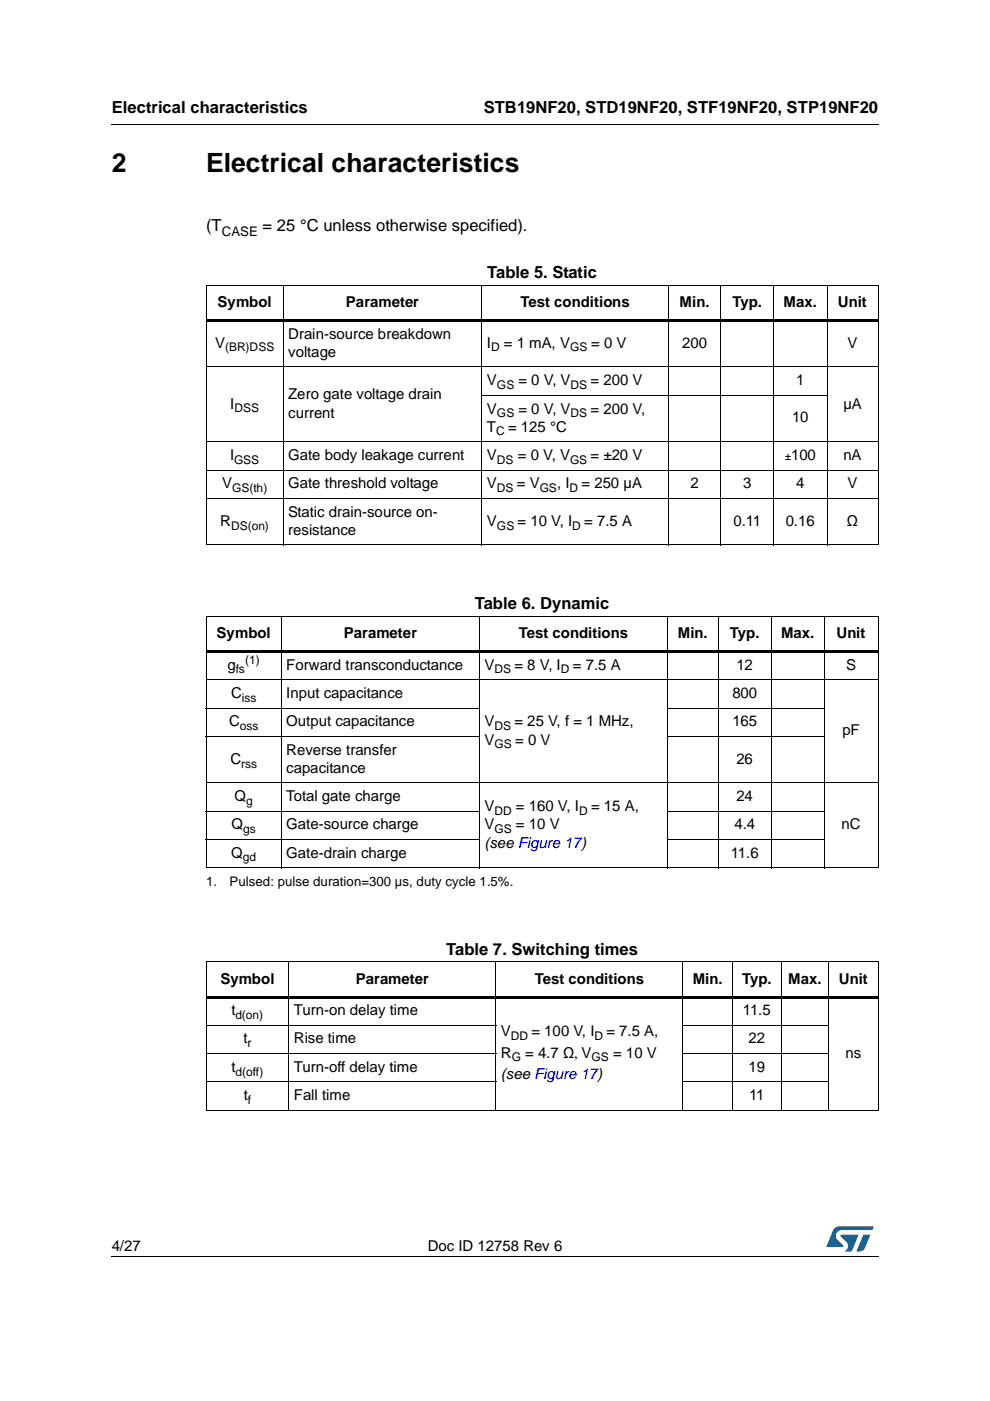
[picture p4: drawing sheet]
<svg xmlns="http://www.w3.org/2000/svg" width="210mm" height="297mm" viewBox="0 0 210 297" stroke-linecap="round" stroke-linejoin="round" font-family="sans-serif">
<defs><g id="words">
<g font-size="5.6">
<text x="23.7" y="36.4">2</text>
<text x="43.7" y="36.4">Electrical characteristics</text>
</g>
<g font-size="3.5">
<text x="23.7" y="23.9">Electrical characteristics</text>
<text x="102.6" y="23.9">STB19NF20, STD19NF20, STF19NF20, STP19NF20</text>
<text x="43.7" y="49.1">(T</text>
<text x="55.7" y="49.1">= 25 °C unless otherwise specified).</text>
<text x="103.3" y="59">Table 5. Static</text>
<text x="100.7" y="129.2">Table 6. Dynamic</text>
<text x="94.6" y="202.4">Table 7. Switching times</text>
</g>
<g font-size="3.2">
<text x="46.1" y="65.1">Symbol</text>
<text x="73.4" y="65.1">Parameter</text>
<text x="110.4" y="65.1">Test conditions</text>
<text x="144.1" y="65.1">Min.</text>
<text x="155.3" y="65.1">Typ.</text>
<text x="166.2" y="65.1">Max.</text>
<text x="177.7" y="65.1">Unit</text>
<text x="61.1" y="71.8">Drain-source breakdown</text>
<text x="45.6" y="73.7">V</text>
<text x="61.1" y="75.6">voltage</text>
<text x="103.3" y="73.7">I</text>
<text x="106.8" y="73.7">= 1 mA, V</text>
<text x="125.3" y="73.7">= 0 V</text>
<text x="144.7" y="73.7">200</text>
<text x="179.7" y="73.7">V</text>
<text x="103.3" y="81.7">V</text>
<text x="109.9" y="81.7">= 0 V, V</text>
<text x="125.2" y="81.7">= 200 V</text>
<text x="168.8" y="81.7">1</text>
<text x="48.8" y="86.6">I</text>
<text x="61.1" y="84.7">Zero gate voltage drain</text>
<text x="61.1" y="88.5">current</text>
<text x="103.3" y="87.7">V</text>
<text x="109.9" y="87.7">= 0 V, V</text>
<text x="125.2" y="87.7">= 200 V,</text>
<text x="167.9" y="89.6">10</text>
<text x="178.8" y="86.6">µA</text>
<text x="103.3" y="91.5">T</text>
<text x="107.7" y="91.5">= 125 °C</text>
<text x="48.8" y="97.5">I</text>
<text x="61.1" y="97.5">Gate body leakage current</text>
<text x="103.3" y="97.5">V</text>
<text x="109.8" y="97.5">= 0 V, V</text>
<text x="125.2" y="97.5">= ±20 V</text>
<text x="167.7" y="97.5">100</text>
<text x="178.8" y="97.5">nA</text>
<text x="47.1" y="103.5">V</text>
<text x="61.1" y="103.5">Gate threshold voltage</text>
<text x="103.3" y="103.5">V</text>
<text x="109.6" y="103.5">= V</text>
<text x="118.1" y="103.5">, I</text>
<text x="123.3" y="103.5">= 250 µA</text>
<text x="146.4" y="103.5">2</text>
<text x="157.6" y="103.5">3</text>
<text x="168.8" y="103.5">4</text>
<text x="179.7" y="103.5">V</text>
<text x="46.7" y="111.5">R</text>
<text x="61.1" y="109.5">Static drain-source on-</text>
<text x="61.1" y="113.4">resistance</text>
<text x="103.3" y="111.5">V</text>
<text x="109.7" y="111.5">= 10 V, I</text>
<text x="123.9" y="111.5">= 7.5 A</text>
<text x="155.5" y="111.5">0.11</text>
<text x="166.6" y="111.5">0.16</text>
<text x="179.6" y="111.5">Ω</text>
<text x="45.9" y="135.3">Symbol</text>
<text x="72.9" y="135.3">Parameter</text>
<text x="110" y="135.3">Test conditions</text>
<text x="143.7" y="135.3">Min.</text>
<text x="154.8" y="135.3">Typ.</text>
<text x="165.6" y="135.3">Max.</text>
<text x="177.4" y="135.3">Unit</text>
<text x="48.3" y="142">g</text>
<text x="60.7" y="142">Forward transconductance</text>
<text x="102.7" y="142">V</text>
<text x="109.1" y="142">= 8 V, I</text>
<text x="121.5" y="142">= 7.5 A</text>
<text x="156.1" y="142">12</text>
<text x="179.4" y="142">S</text>
<text x="49" y="148">C</text>
<text x="60.7" y="148">Input capacitance</text>
<text x="155.3" y="148">800</text>
<text x="48.6" y="154">C</text>
<text x="60.7" y="154">Output capacitance</text>
<text x="102.7" y="154">V</text>
<text x="109.1" y="154">= 25 V, f = 1 MHz,</text>
<text x="155.3" y="154">165</text>
<text x="178.6" y="155.9">pF</text>
<text x="48.9" y="161.9">C</text>
<text x="60.7" y="160">Reverse transfer</text>
<text x="102.7" y="157.9">V</text>
<text x="109.2" y="157.9">= 0 V</text>
<text x="156.1" y="161.9">26</text>
<text x="60.7" y="163.9">capacitance</text>
<text x="49.7" y="169.8">Q</text>
<text x="60.7" y="169.8">Total gate charge</text>
<text x="102.7" y="172">V</text>
<text x="109.4" y="172">= 160 V, I</text>
<text x="125.3" y="172">= 15 A,</text>
<text x="156.1" y="169.8">24</text>
<text x="49.1" y="175.9">Q</text>
<text x="60.7" y="175.9">Gate-source charge</text>
<text x="102.7" y="179.7">(see Figure 17)</text>
<text x="102.7" y="175.9">V</text>
<text x="109.4" y="175.9">= 10 V</text>
<text x="155.7" y="175.9">4.4</text>
<text x="178.4" y="175.9">nC</text>
<text x="49" y="181.9">Q</text>
<text x="60.7" y="181.9">Gate-drain charge</text>
<text x="154.9" y="181.9">11.6</text>
<text x="46.7" y="208.5">Symbol</text>
<text x="75.4" y="208.5">Parameter</text>
<text x="113.4" y="208.5">Test conditions</text>
<text x="146.9" y="208.5">Min.</text>
<text x="157.3" y="208.5">Typ.</text>
<text x="167.1" y="208.5">Max.</text>
<text x="177.9" y="208.5">Unit</text>
<text x="49.1" y="215.3">t</text>
<text x="62.3" y="215.3">Turn-on delay time</text>
<text x="157.5" y="215.3">11.5</text>
<text x="51.6" y="221.2">t</text>
<text x="62.3" y="221.2">Rise time</text>
<text x="106.2" y="219.7">V</text>
<text x="112.7" y="219.7">= 100 V, I</text>
<text x="128.6" y="219.7">= 7.5 A,</text>
<text x="158.7" y="221.2">22</text>
<text x="49.1" y="227.2">t</text>
<text x="62.3" y="227.2">Turn-off delay time</text>
<text x="106.2" y="224.2">R</text>
<text x="111.3" y="224.2">= 4.7 Ω, V</text>
<text x="130" y="224.2">= 10 V</text>
<text x="158.7" y="227.2">19</text>
<text x="179.3" y="224.2">ns</text>
<text x="51.7" y="233.3">t</text>
<text x="62.3" y="233.3">Fall time</text>
<text x="106.2" y="228.9">(see Figure 17)</text>
<text x="158.8" y="233.3">11</text>
<text x="23.7" y="265.1">4/27</text>
<text x="90.7" y="265.1">Doc ID 12758 Rev 6</text>
</g>
<g font-size="2.8">
<text x="47" y="50">CASE</text>
<text x="43.7" y="187.8">1.</text>
<text x="48.7" y="187.8">Pulsed: pulse duration=300 µs, duty cycle 1.5%.</text>
</g>
<g font-size="2.5">
<text x="47.7" y="74.5">(BR)DSS</text>
<text x="104.1" y="74.5">D</text>
<text x="120.9" y="74.5">GS</text>
<text x="105.4" y="82.5">GS</text>
<text x="121" y="82.5">DS</text>
<text x="49.7" y="87.4">DSS</text>
<text x="105.4" y="88.4">GS</text>
<text x="121" y="88.4">DS</text>
<text x="105.2" y="92.3">C</text>
<text x="49.6" y="98.3">GSS</text>
<text x="105.4" y="98.3">DS</text>
<text x="120.9" y="98.3">GS</text>
<text x="166.4" y="97.5">±</text>
<text x="49.2" y="104.3">GS(th)</text>
<text x="105.4" y="104.3">DS</text>
<text x="114.4" y="104.3">GS</text>
<text x="120.7" y="104.3">D</text>
<text x="49" y="112.3">DS(on)</text>
<text x="105.4" y="112.3">GS</text>
<text x="121.3" y="112.3">D</text>
<text x="50" y="142.8">fs</text>
<text x="52" y="140.7">(1)</text>
<text x="104.9" y="142.8">DS</text>
<text x="118.9" y="142.8">D</text>
<text x="51.3" y="148.8">iss</text>
<text x="50.8" y="154.8">oss</text>
<text x="104.9" y="154.8">DS</text>
<text x="104.9" y="158.7">GS</text>
<text x="51.1" y="162.7">rss</text>
<text x="52.2" y="170.6">g</text>
<text x="104.9" y="172.8">DD</text>
<text x="122.8" y="172.8">D</text>
<text x="51.6" y="176.7">gs</text>
<text x="104.9" y="176.7">GS</text>
<text x="51.5" y="182.6">gd</text>
<text x="49.9" y="216">d(on)</text>
<text x="108.3" y="220.5">DD</text>
<text x="126" y="220.5">D</text>
<text x="52.5" y="222">r</text>
<text x="108.5" y="225">G</text>
<text x="125.4" y="225">GS</text>
<text x="50" y="228">d(off)</text>
<text x="52.5" y="234">f</text>
</g>
</g></defs>
<path d="M23.6 26.2l.1 .2zM23.6 266.3l.1 .1z" fill="#000"/>
<path d="M23.7 26.3h162.6M23.7 266.4h162.6" fill="none" stroke="#000" stroke-width=".21"/>
<path d="M175.2 260h10v5.3h-10z" fill="#fff"/>
<g fill="#005189">
<path d="M176.9 260.5l1-.5 7.3 .1-.3 .7h-6.4a1.31 1.31 0 0 0-1.3 1.1 1.31 1.31 0 0 0 .8 1.4l.7 .7 .1 .3-3.6 .1z"/>
<path d="M183.1 261.8h1.4l-.6 1.6a2.16 2.16 0 0 1-1.3 1.9l-1-.1z"/>
<path d="M178.3 261.8l3.7 .1-1.4 3.3-1.5 .1a1.43 1.43 0 0 0 .6-1.7l-1.4-1.4z"/>
</g>
<g fill="none" stroke="#000" stroke-width=".21">
<path d="M43.6 60.5h142.7M43.6 77.8h142.7M43.7 60.6v7M43.7 68.2v47.2M60.1 60.4v55.2M102.2 60.4v55.2M141.7 60.4v55.2M152.9 60.4v55.2M164 60.4v55.2M175.3 60.4v55.2M186.2 60.6v7M186.2 68.2v47.2"/>
<path d="M43.6 93.6h142.7M43.6 99.7h142.7M102.1 83.8h73.3M43.6 105.7h142.7M43.6 115.5h142.7M43.6 130.7h142.7M43.7 130.8v7M43.7 138.4v45.5M59.6 130.6v53.5M101.7 130.6v53.5M141.5 130.6v53.5M152.3 130.6v53.5"/>
<path d="M163.5 130.6v53.5M174.8 130.6v53.5M186.2 130.8v7M186.2 138.4v45.5M43.6 144.1h142.7M43.6 150.1h58.2M43.6 156.1h58.2M141.4 150.1h33.4M141.4 156.1h33.4M43.6 166h142.7M43.6 172h58.2M43.6 178h58.2"/>
<path d="M141.4 172h33.4M141.4 178h33.4M43.6 184h142.7M43.6 204h142.7M43.6 217.4h61.6M43.7 204v31.3M61.3 203.9v31.6M105.2 203.9v31.6M144.7 217.4h31.1M144.8 203.9v31.6M155.3 203.9v31.6M165.6 203.9v31.6"/>
<path d="M175.7 203.9v31.6M186.2 204v31.3M43.6 223.4h61.6M43.6 229.4h61.6M43.6 235.4h142.7M144.7 223.4h31.1M144.7 229.4h31.1"/>
</g>
<path d="M43.6 67.6h142.7v.6h-142.7zM43.6 137.8h142.7v.6h-142.7zM43.6 211.1h142.7v.6h-142.7z" fill="#000"/>
<use href="#words"/>
</svg>
